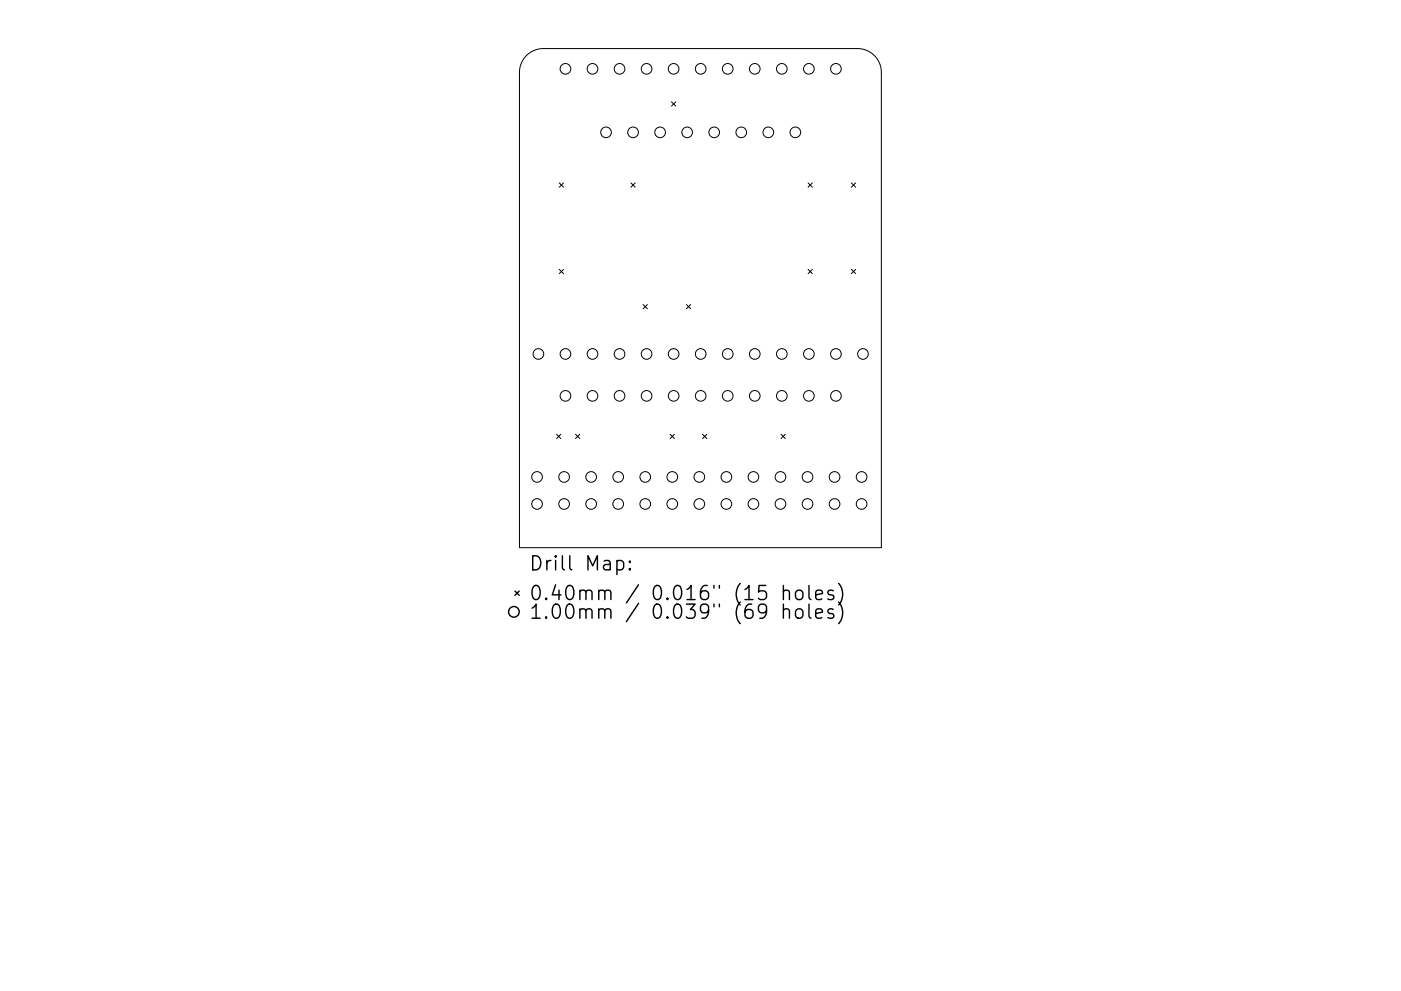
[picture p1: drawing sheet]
<svg xmlns="http://www.w3.org/2000/svg" width="297mm" height="210mm" viewBox="0 0 297 210" stroke-linecap="round" stroke-linejoin="round" font-family="sans-serif">
<defs><g id="words">
<g font-size="4.2">
<text x="112.1" y="121.1">Drill Map:</text>
<text x="112.1" y="127.4">0.40mm / 0.016&quot; (15 holes)</text>
<text x="112.1" y="131.3">1.00mm / 0.039&quot; (69 holes)</text>
</g>
</g></defs>
<g fill="none" stroke="#000" stroke-width=".21">
<path d="M111.6 11.8a5 5 0 0 1 3.6-1.5h66.6a5 5 0 0 1 5.1 5.1v100.8h-76.8v-100.8a5 5 0 0 1 1.5-3.6zM118.6 38.8l.9 .9M119.5 38.8l-.9 .9M133.8 38.8l.9 .9M134.7 38.8l-.9 .9M142.4 21.6l.9 .9M143.3 21.6l-.9 .9M171.3 38.8l.9 .9M172.2 38.8l-.9 .9M180.5 38.8l.9 .9M181.4 38.8l-.9 .9M118.6 57.2l.9 .9"/>
<path d="M119.5 57.2l-.9 .9M171.3 57.2l.9 .9M172.2 57.2l-.9 .9M180.5 57.2l.9 .9M181.4 57.2l-.9 .9M136.4 64.6l.9 .9M137.3 64.6l-.9 .9M145.5 64.6l.9 .9M146.4 64.6l-.9 .9M118 92.1l.9 .9M118.9 92.1l-.9 .9M122 92.1l.9 .9"/>
<path d="M122.9 92.1l-.9 .9M142.1 92.1l.9 .9M143 92.1l-.9 .9M149 92.1l.9 .9M149.9 92.1l-.9 .9M165.6 92.1l.9 .9M166.5 92.1l-.9 .9"/>
<circle cx="119.9" cy="14.6" r="1.13"/>
<circle cx="125.6" cy="14.6" r="1.13"/>
<circle cx="131.4" cy="14.6" r="1.13"/>
<circle cx="137.1" cy="14.6" r="1.13"/>
<circle cx="142.8" cy="14.6" r="1.13"/>
<circle cx="148.6" cy="14.6" r="1.13"/>
<circle cx="154.3" cy="14.6" r="1.13"/>
<circle cx="160" cy="14.6" r="1.13"/>
<circle cx="165.8" cy="14.6" r="1.13"/>
<circle cx="171.5" cy="14.6" r="1.13"/>
<circle cx="177.2" cy="14.6" r="1.13"/>
<circle cx="128.5" cy="28.1" r="1.13"/>
<circle cx="134.2" cy="28.1" r="1.13"/>
<circle cx="140" cy="28.1" r="1.13"/>
<circle cx="145.7" cy="28.1" r="1.13"/>
<circle cx="151.4" cy="28.1" r="1.13"/>
<circle cx="157.2" cy="28.1" r="1.13"/>
<circle cx="162.9" cy="28.1" r="1.13"/>
<circle cx="168.6" cy="28.1" r="1.13"/>
<circle cx="114.2" cy="75.1" r="1.13"/>
<circle cx="119.9" cy="75.1" r="1.13"/>
<circle cx="125.6" cy="75.1" r="1.13"/>
<circle cx="131.4" cy="75.1" r="1.13"/>
<circle cx="137.1" cy="75.1" r="1.13"/>
<circle cx="142.8" cy="75.1" r="1.13"/>
<circle cx="148.6" cy="75.1" r="1.13"/>
<circle cx="154.3" cy="75.1" r="1.13"/>
<circle cx="160" cy="75.1" r="1.13"/>
<circle cx="165.8" cy="75.1" r="1.13"/>
<circle cx="171.5" cy="75.1" r="1.13"/>
<circle cx="177.2" cy="75.1" r="1.13"/>
<circle cx="183" cy="75.1" r="1.13"/>
<circle cx="119.9" cy="84" r="1.13"/>
<circle cx="125.6" cy="84" r="1.13"/>
<circle cx="131.4" cy="84" r="1.13"/>
<circle cx="137.1" cy="84" r="1.13"/>
<circle cx="142.8" cy="84" r="1.13"/>
<circle cx="148.6" cy="84" r="1.13"/>
<circle cx="154.3" cy="84" r="1.13"/>
<circle cx="160" cy="84" r="1.13"/>
<circle cx="165.8" cy="84" r="1.13"/>
<circle cx="171.5" cy="84" r="1.13"/>
<circle cx="177.2" cy="84" r="1.13"/>
<circle cx="113.9" cy="106.9" r="1.13"/>
<circle cx="113.9" cy="101.2" r="1.13"/>
<circle cx="119.6" cy="106.9" r="1.13"/>
<circle cx="119.6" cy="101.2" r="1.13"/>
<circle cx="125.3" cy="106.9" r="1.13"/>
<circle cx="125.3" cy="101.2" r="1.13"/>
<circle cx="131.1" cy="106.9" r="1.13"/>
<circle cx="131.1" cy="101.2" r="1.13"/>
<circle cx="136.8" cy="106.9" r="1.13"/>
<circle cx="136.8" cy="101.2" r="1.13"/>
<circle cx="142.5" cy="106.9" r="1.13"/>
<circle cx="142.5" cy="101.2" r="1.13"/>
<circle cx="148.3" cy="106.9" r="1.13"/>
<circle cx="148.3" cy="101.2" r="1.13"/>
<circle cx="154" cy="106.9" r="1.13"/>
<circle cx="154" cy="101.2" r="1.13"/>
<circle cx="159.7" cy="106.9" r="1.13"/>
<circle cx="159.7" cy="101.2" r="1.13"/>
<circle cx="165.5" cy="106.9" r="1.13"/>
<circle cx="165.5" cy="101.2" r="1.13"/>
<circle cx="171.2" cy="106.9" r="1.13"/>
<circle cx="171.2" cy="101.2" r="1.13"/>
<circle cx="176.9" cy="106.9" r="1.13"/>
<circle cx="176.9" cy="101.2" r="1.13"/>
<circle cx="182.7" cy="106.9" r="1.13"/>
<circle cx="182.7" cy="101.2" r="1.13"/>
</g>
<g fill="none" stroke="#000" stroke-width=".3">
<path d="M130.8 119.1l.9-.2 .5 .6v.8l-.3 .5-.2 .1-.9-.1M133.5 119.1l.2 .1-.2 .1-.1-.1 .1-.1v.2M109.2 125.4l.9 .9M110.1 125.4l-.9 .9M133.5 120.6l.2 .2-.2 .1-.1-.1 .1-.2v.3M166.1 125.5a.74 .74 0 0 1 1.3 .1v1.6M166.1 129.5a.74 .74 0 0 1 1.3 .1v1.6M166.1 124.2v3M166.1 128.2v3M168.8 125.5a.81 .81 0 0 1 .8-.3 .81 .81 0 0 1 .6 .6v.8a.81 .81 0 0 1-.8 .6 .81 .81 0 0 1-.7-.6v-.8zM168.9 129.3a.81 .81 0 0 1 1.3 .4v.9a.81 .81 0 0 1-.8 .6 .81 .81 0 0 1-.7-.6v-.9zM171.5 124.2v2.6l.4 .4"/>
<path d="M171.5 128.2v2.5l.4 .5M172.9 126.2l1.5-.3-.2-.5-.8-.2-.5 .4v1.2l.2 .3 .3 .1 .8-.1M172.9 130.2l1.5-.3-.2-.6-.8-.1-.5 .4v1.1l.2 .3 .3 .2 .8-.2M176.7 125.4l-.8-.2-.4 .4 .2 .5 1 .3 .1 .2-.1 .5-.3 .1-.9-.1M176.7 129.3l-.8-.1-.4 .4 .2 .4 1 .3 .1 .3-.1 .4-.3 .2-.9-.2M177.8 123.8a3.4 3.4 0 0 1 0 4.6M177.8 127.7a3.4 3.4 0 0 1 0 4.6"/>
<circle cx="109" cy="129.8" r="1.13"/>
</g>
<use href="#words"/>
</svg>
